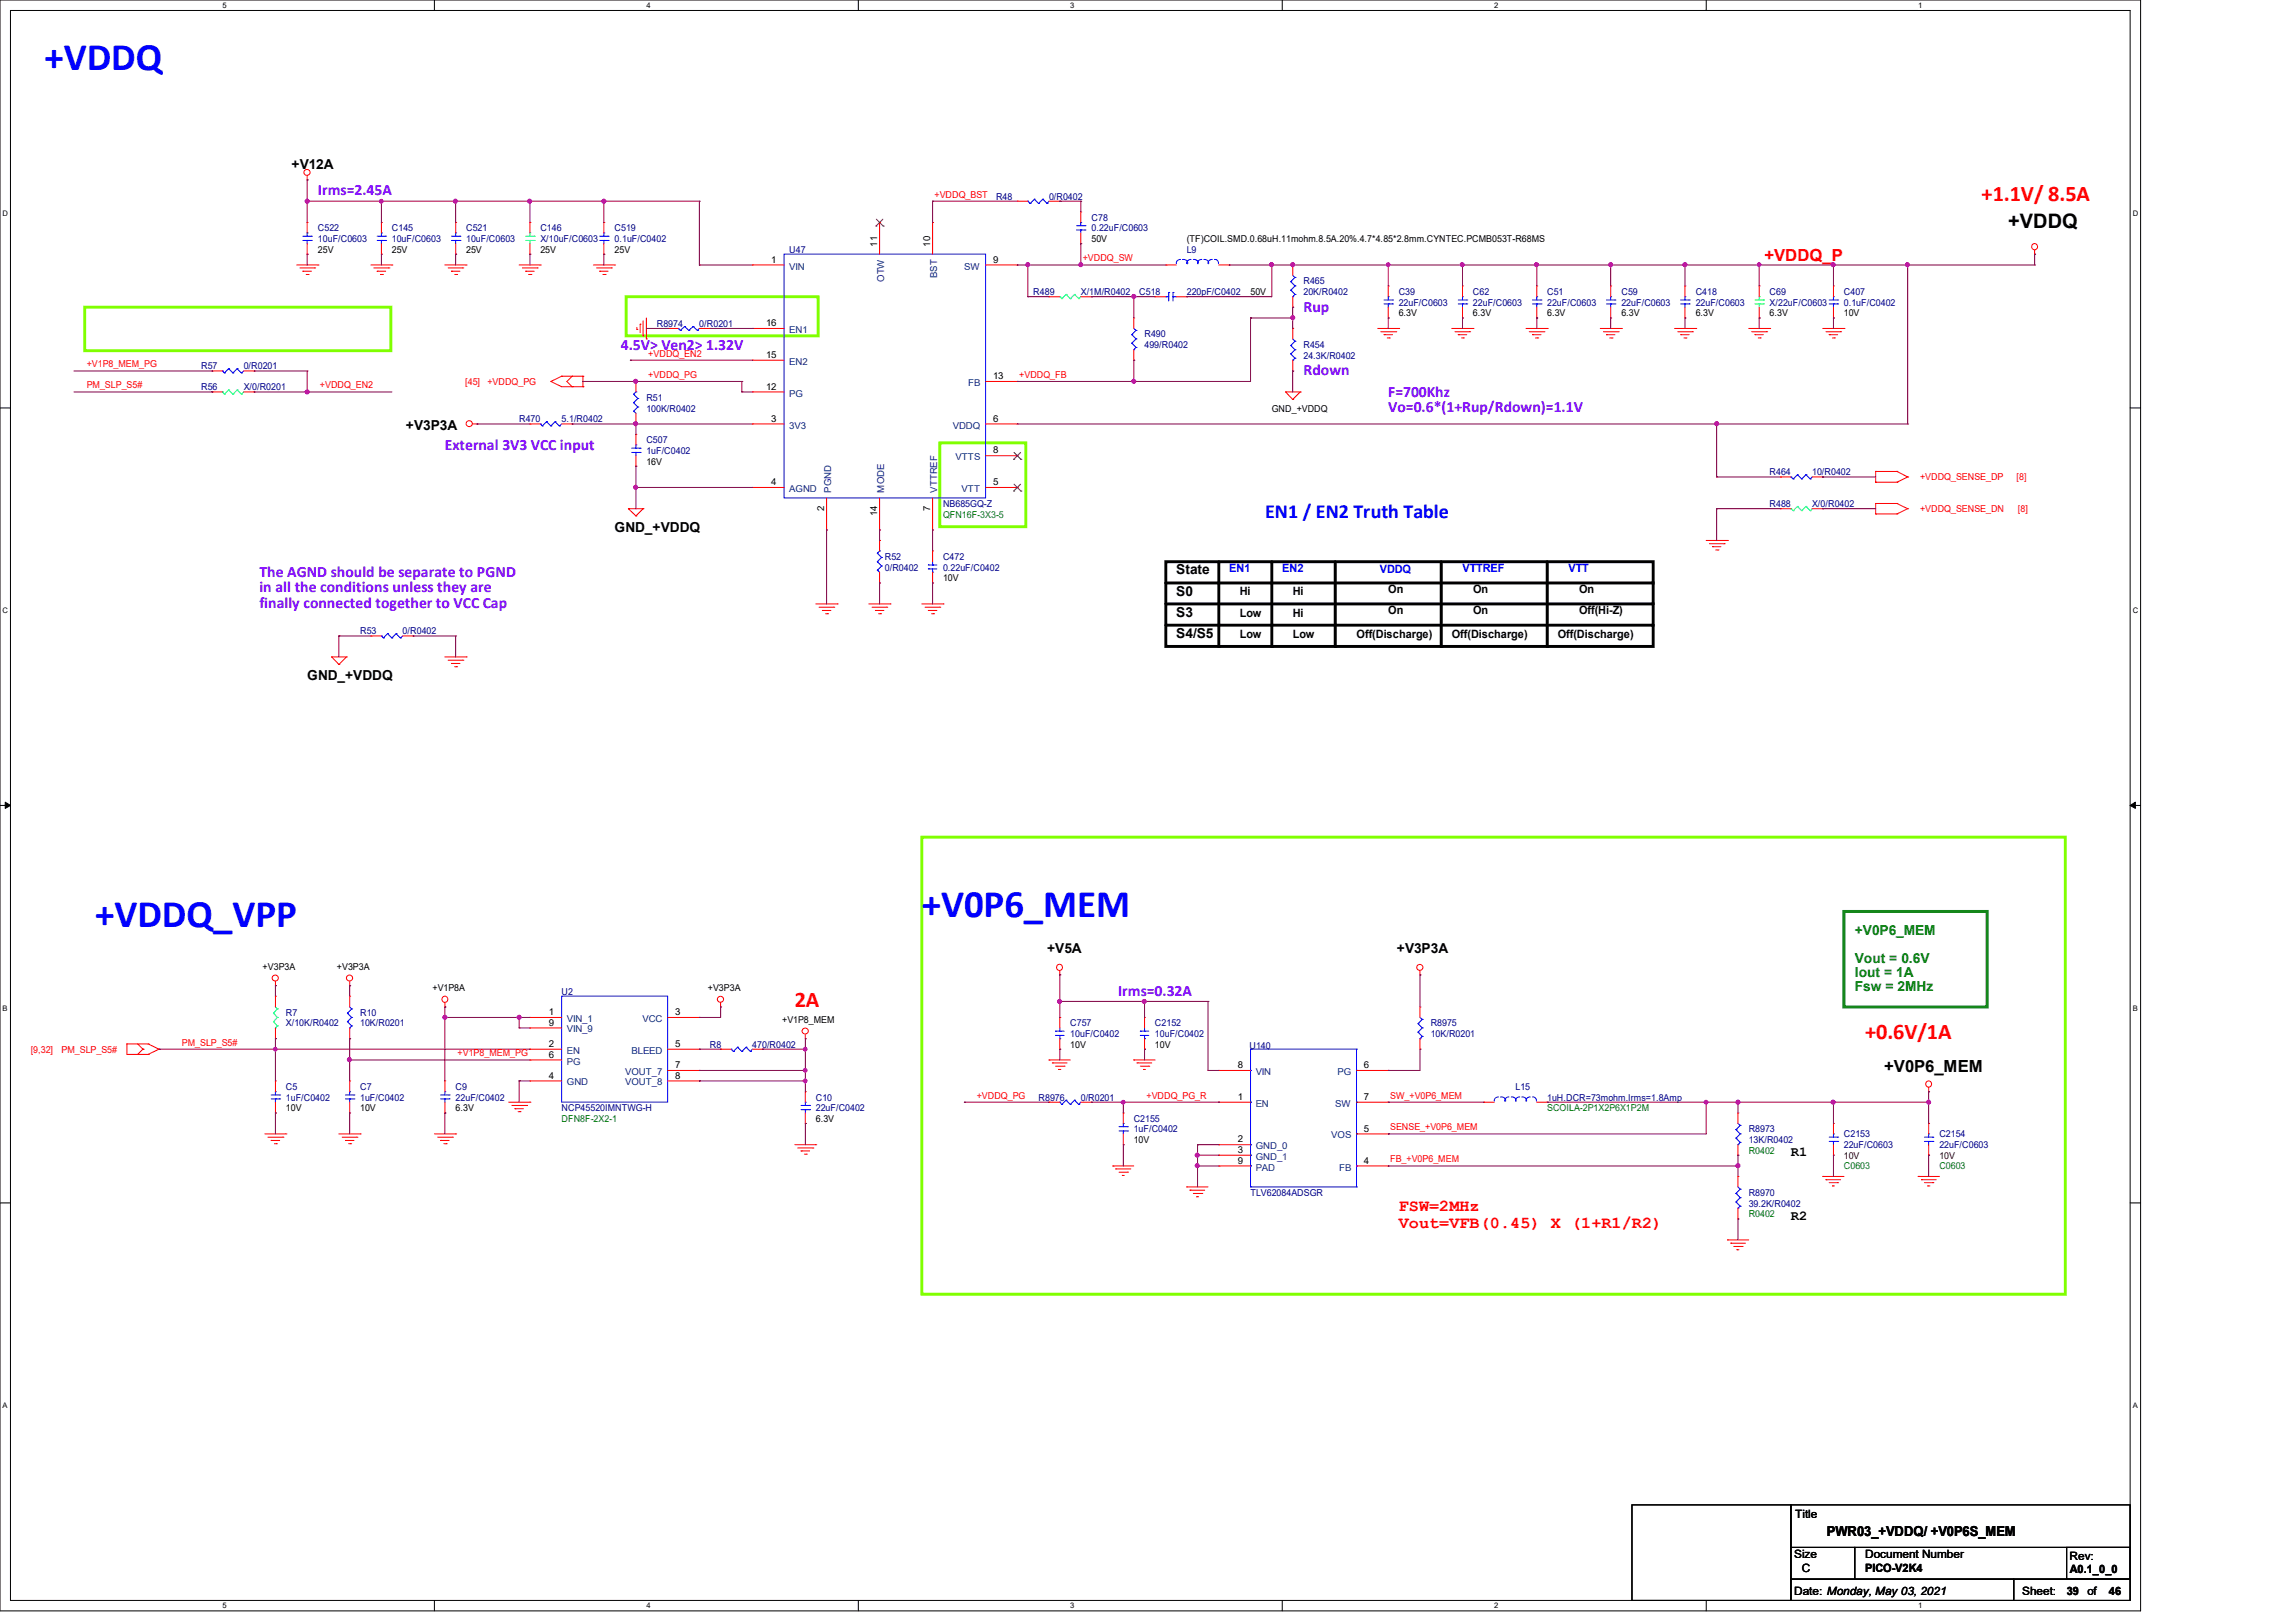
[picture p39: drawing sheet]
<svg xmlns="http://www.w3.org/2000/svg" width="297mm" height="210mm" viewBox="0 0 297 210" stroke-linecap="round" stroke-linejoin="round" font-family="sans-serif">
<defs><g id="words">
<g font-size="5" fill="#00f">
<text x="5.8" y="9">+VDDQ</text>
<text x="12.3" y="120">+VDDQ_VPP</text>
<text x="119.3" y="118.6">+V0P6_MEM</text>
</g>
<g font-size="2.9" fill="#f00">
<text x="256.5" y="26">+1.1V/ 8.5A</text>
<text x="102.9" y="130.3">2A</text>
<text x="241.4" y="134.4">+0.6V/1A</text>
</g>
<text font-size="2.6" x="259.9" y="29.5">+VDDQ</text>
<text font-size="2.6" fill="#00f" x="163.7" y="67.1">EN1 / EN2 Truth Table</text>
<g font-size="2.2" fill="#f00">
<text x="228.3" y="33.8">+VDDQ_P</text>
<text x="181" y="156.8">FSW=2MHz</text>
<text x="181" y="158.9">Vout=VFB(0.45) X (1+R1/R2)</text>
</g>
<text font-size="2.2" x="243.8" y="138.8">+V0P6_MEM</text>
<g font-size="2" fill="#8000ff">
<text x="41.1" y="25.2">Irms=2.45A</text>
<text x="168.7" y="40.3">Rup</text>
<text x="80.3" y="45.3">4.5V&gt; Ven2&gt; 1.32V</text>
<text x="168.7" y="48.6">Rdown</text>
<text x="179.7" y="51.3">F=700Khz</text>
<text x="179.7" y="53.3">Vo=0.6*(1+Rup/Rdown)=1.1V</text>
<text x="57.6" y="58.2">External 3V3 VCC input</text>
<text x="33.6" y="74.6">The AGND should be separate to PGND</text>
<text x="33.6" y="76.7">in all the conditions unless they are</text>
<text x="33.6" y="78.7">finally connected together to VCC Cap</text>
<text x="144.7" y="128.8">Irms=0.32A</text>
</g>
<g font-size="1.8">
<text x="37.7" y="21.9">+V12A</text>
<text x="52.5" y="55.7">+V3P3A</text>
<text x="79.5" y="68.8">GND_+VDDQ</text>
<text x="152.2" y="77.1">S0</text>
<text x="152.2" y="74.3">State</text>
<text x="152.2" y="82.5">S4/S5</text>
<text x="152.2" y="79.8">S3</text>
<text x="39.8" y="88.1">GND_+VDDQ</text>
<text x="135.5" y="123.3">+V5A</text>
<text x="180.8" y="123.3">+V3P3A</text>
<text x="231.8" y="149.6">R1</text>
<text x="231.8" y="157.9">R2</text>
<text x="236.4" y="198.7">PWR03_+VDDQ/ +V0P6S_MEM</text>
</g>
<g font-size="1.8" fill="#008000">
<text x="240" y="120.9">+V0P6_MEM</text>
<text x="240" y="124.6">Vout = 0.6V</text>
<text x="240" y="126.4">Iout = 1A</text>
<text x="240" y="128.2">Fsw = 2MHz</text>
</g>
<g font-size="1.5" fill="#00f">
<text x="159.1" y="74">EN1</text>
<text x="166" y="74">EN2</text>
<text x="178.6" y="74.2">VDDQ</text>
<text x="189.3" y="74">VTTREF</text>
<text x="203" y="74">VTT</text>
</g>
<g font-size="1.5">
<text x="160.4" y="77">Hi</text>
<text x="167.3" y="77">Hi</text>
<text x="179.7" y="76.8">On</text>
<text x="190.6" y="76.8">On</text>
<text x="204.3" y="76.8">On</text>
<text x="160.4" y="82.6">Low</text>
<text x="160.4" y="79.8">Low</text>
<text x="167.3" y="82.6">Low</text>
<text x="167.3" y="79.8">Hi</text>
<text x="175.6" y="82.6">Off(Discharge)</text>
<text x="179.7" y="79.5">On</text>
<text x="187.9" y="82.6">Off(Discharge)</text>
<text x="190.6" y="79.5">On</text>
<text x="201.6" y="82.6">Off(Discharge)</text>
<text x="204.3" y="79.5">Off(Hi-Z)</text>
<text x="232.3" y="196.4">Title</text>
<text x="232.2" y="201.6">Size</text>
<text x="233.2" y="203.4">C</text>
<text x="241.4" y="201.6">Document Number</text>
<text x="241.4" y="203.4">PICO-V2K4</text>
<text x="267.8" y="201.8">Rev:</text>
<text x="267.9" y="203.5">A0.1_0_0</text>
<text x="232.2" y="206.4">Date: Monday, May 03, 2021</text>
<text x="261.7" y="206.4">Sheet:</text>
<text x="267.5" y="206.4">39</text>
<text x="270.2" y="206.4">of</text>
<text x="272.9" y="206.4">46</text>
</g>
<g font-size="1.2" fill="#000080">
<text x="41.1" y="29.9">C522</text>
<text x="50.7" y="29.9">C145</text>
<text x="60.3" y="29.9">C521</text>
<text x="69.9" y="29.9">C146</text>
<text x="79.5" y="29.9">C519</text>
<text x="128.9" y="25.8">R48</text>
<text x="135.8" y="25.8">0/R0402</text>
<text x="141.3" y="28.6">C78</text>
<text x="141.3" y="29.9">0.22uF/C0603</text>
<text x="41.1" y="31.3">10uF/C0603</text>
<text x="50.7" y="31.3">10uF/C0603</text>
<text x="60.3" y="31.3">10uF/C0603</text>
<text x="69.9" y="31.3">X/10uF/C0603</text>
<text x="79.5" y="31.3">0.1uF/C0402</text>
<text x="102.1" y="32.7">U47</text>
<text x="153.6" y="32.7">L9</text>
<text x="133.7" y="38.1">R489</text>
<text x="139.9" y="38.1">X/1M/R0402</text>
<text x="147.4" y="38.1">C518</text>
<text x="153.6" y="38.1">220pF/C0402</text>
<text x="168.7" y="36.8">R465</text>
<text x="168.7" y="38.1">20K/R0402</text>
<text x="181" y="38.1">C39</text>
<text x="181" y="39.5">22uF/C0603</text>
<text x="190.6" y="38.1">C62</text>
<text x="190.6" y="39.5">22uF/C0603</text>
<text x="200.2" y="38.1">C51</text>
<text x="200.2" y="39.5">22uF/C0603</text>
<text x="209.8" y="38.1">C59</text>
<text x="209.8" y="39.5">22uF/C0603</text>
<text x="219.5" y="38.1">C418</text>
<text x="219.5" y="39.5">22uF/C0603</text>
<text x="229" y="38.1">C69</text>
<text x="229" y="39.5">X/22uF/C0603</text>
<text x="238.6" y="38.1">C407</text>
<text x="238.6" y="39.5">0.1uF/C0402</text>
<text x="26" y="47.8">R57</text>
<text x="31.5" y="47.8">0/R0201</text>
<text x="85" y="42.3">R8974</text>
<text x="90.5" y="42.3">0/R0201</text>
<text x="148.1" y="43.6">R490</text>
<text x="148.1" y="45">499/R0402</text>
<text x="168.7" y="45">R454</text>
<text x="168.7" y="46.4">24.3K/R0402</text>
<text x="26" y="50.5">R56</text>
<text x="31.5" y="50.5">X/0/R0201</text>
<text x="83.6" y="51.9">R51</text>
<text x="83.6" y="53.3">100K/R0402</text>
<text x="67.2" y="54.6">R470</text>
<text x="72.7" y="54.6">5.1/R0402</text>
<text x="83.6" y="57.4">C507</text>
<text x="83.6" y="58.7">1uF/C0402</text>
<text x="122" y="65.6">NB685GQ-Z</text>
<text x="229" y="61.5">R464</text>
<text x="229" y="65.6">R488</text>
<text x="234.5" y="61.5">10/R0402</text>
<text x="234.5" y="65.6">X/0/R0402</text>
<text x="114.5" y="72.4">R52</text>
<text x="114.5" y="73.8">0/R0402</text>
<text x="122" y="72.4">C472</text>
<text x="122" y="73.8">0.22uF/C0402</text>
<text x="46.6" y="82">R53</text>
<text x="52.1" y="82">0/R0402</text>
<text x="37" y="131.4">R7</text>
<text x="46.6" y="131.4">R10</text>
<text x="72.7" y="128.7">U2</text>
<text x="37" y="132.8">X/10K/R0402</text>
<text x="46.6" y="132.8">10K/R0201</text>
<text x="91.9" y="135.5">R8</text>
<text x="97.4" y="135.5">470/R0402</text>
<text x="138.5" y="132.8">C757</text>
<text x="138.5" y="134.2">10uF/C0402</text>
<text x="149.5" y="132.8">C2152</text>
<text x="149.5" y="134.2">10uF/C0402</text>
<text x="161.7" y="135.7">U140</text>
<text x="185.2" y="132.8">R8975</text>
<text x="185.2" y="134.2">10K/R0201</text>
<text x="37" y="141">C5</text>
<text x="37" y="142.4">1uF/C0402</text>
<text x="46.6" y="141">C7</text>
<text x="46.6" y="142.4">1uF/C0402</text>
<text x="59" y="141">C9</text>
<text x="59" y="142.4">22uF/C0402</text>
<text x="72.7" y="143.8">NCP45520IMNTWG-H</text>
<text x="105.6" y="142.4">C10</text>
<text x="105.6" y="143.8">22uF/C0402</text>
<text x="134.4" y="142.4">R8976</text>
<text x="139.9" y="142.4">0/R0201</text>
<text x="196.1" y="141">L15</text>
<text x="200.2" y="142.4">1uH.DCR=73mohm.Irms=1.8Amp</text>
<text x="146.7" y="145.2">C2155</text>
<text x="146.7" y="146.5">1uF/C0402</text>
<text x="226.3" y="146.5">R8973</text>
<text x="226.3" y="147.9">13K/R0402</text>
<text x="238.6" y="147.2">C2153</text>
<text x="238.6" y="148.6">22uF/C0603</text>
<text x="251" y="147.2">C2154</text>
<text x="251" y="148.6">22uF/C0603</text>
<text x="161.8" y="154.7">TLV62084ADSGR</text>
<text x="226.3" y="154.7">R8970</text>
<text x="226.3" y="156.1">39.2K/R0402</text>
</g>
<g font-size="1.2" fill="#f00">
<text x="120.9" y="25.6">+VDDQ_BST</text>
<text x="140.1" y="33.8">+VDDQ_SW</text>
<text x="11.2" y="47.5">+V1P8_MEM_PG</text>
<text x="83.9" y="46.1">+VDDQ_EN2</text>
<text x="11.2" y="50.2">PM_SLP_S5#</text>
<text x="41.4" y="50.2">+VDDQ_EN2</text>
<text x="60.2" y="49.8">[45]</text>
<text x="63.1" y="49.8">+VDDQ_PG</text>
<text x="83.9" y="48.9">+VDDQ_PG</text>
<text x="131.9" y="48.9">+VDDQ_FB</text>
<text x="248.5" y="62.1">+VDDQ_SENSE_DP</text>
<text x="261" y="62.1">[8]</text>
<text x="248.5" y="66.3">+VDDQ_SENSE_DN</text>
<text x="261.1" y="66.3">[8]</text>
<text x="4" y="136.2">[9,32]</text>
<text x="8" y="136.2">PM_SLP_S5#</text>
<text x="23.5" y="135.3">PM_SLP_S5#</text>
<text x="59.2" y="136.7">+V1P8_MEM_PG</text>
<text x="126.4" y="142.2">+VDDQ_PG</text>
<text x="148.4" y="142.2">+VDDQ_PG_R</text>
<text x="179.9" y="142.2">SW_+V0P6_MEM</text>
<text x="179.9" y="146.3">SENSE_+V0P6_MEM</text>
<text x="179.9" y="150.4">FB_+V0P6_MEM</text>
</g>
<g font-size="1.2">
<text x="41.1" y="32.7">25V</text>
<text x="50.7" y="32.7">25V</text>
<text x="60.3" y="32.7">25V</text>
<text x="69.9" y="32.7">25V</text>
<text x="79.5" y="32.7">25V</text>
<text x="99.8" y="34">1</text>
<text x="113.5" y="31.9" transform="rotate(-90 113.5 31.9)">11</text>
<text x="120.4" y="31.9" transform="rotate(-90 120.4 31.9)">10</text>
<text x="128.5" y="34">9</text>
<text x="141.3" y="31.3">50V</text>
<text x="153.6" y="31.3">(TF)COIL.SMD.0.68uH.11mohm.8.5A.20%.4.7*4.85*2.8mm.CYNTEC.PCMB053T-R68MS</text>
<text x="161.8" y="38.1">50V</text>
<text x="181" y="40.9">6.3V</text>
<text x="190.6" y="40.9">6.3V</text>
<text x="200.2" y="40.9">6.3V</text>
<text x="209.8" y="40.9">6.3V</text>
<text x="219.5" y="40.9">6.3V</text>
<text x="229" y="40.9">6.3V</text>
<text x="238.6" y="40.9">10V</text>
<text x="99.1" y="42.2">16</text>
<text x="99.1" y="46.3">15</text>
<text x="99.1" y="50.4">12</text>
<text x="128.5" y="49.1">13</text>
<text x="164.6" y="53.3">GND_+VDDQ</text>
<text x="99.8" y="54.6">3</text>
<text x="128.5" y="58.7">8</text>
<text x="128.5" y="54.6">6</text>
<text x="83.6" y="60.1">16V</text>
<text x="99.8" y="62.8">4</text>
<text x="128.5" y="62.8">5</text>
<text x="106.7" y="66.1" transform="rotate(-90 106.7 66.1)">2</text>
<text x="113.5" y="66.8" transform="rotate(-90 113.5 66.8)">14</text>
<text x="120.4" y="66.1" transform="rotate(-90 120.4 66.1)">7</text>
<text x="122" y="75.2">10V</text>
<text x="34" y="125.5">+V3P3A</text>
<text x="43.6" y="125.5">+V3P3A</text>
<text x="56" y="128.3">+V1P8A</text>
<text x="71" y="131.4">1</text>
<text x="87.4" y="131.4">3</text>
<text x="91.6" y="128.3">+V3P3A</text>
<text x="71" y="132.7">9</text>
<text x="71" y="135.5">2</text>
<text x="71" y="136.9">6</text>
<text x="87.4" y="135.5">5</text>
<text x="101.2" y="132.4">+V1P8_MEM</text>
<text x="138.5" y="135.5">10V</text>
<text x="149.5" y="135.5">10V</text>
<text x="37" y="143.8">10V</text>
<text x="46.6" y="143.8">10V</text>
<text x="59" y="143.8">6.3V</text>
<text x="71" y="139.6">4</text>
<text x="87.4" y="138.2">7</text>
<text x="87.4" y="139.6">8</text>
<text x="160.2" y="142.3">1</text>
<text x="160.2" y="138.2">8</text>
<text x="176.5" y="138.2">6</text>
<text x="176.5" y="142.3">7</text>
<text x="105.6" y="145.2">6.3V</text>
<text x="146.7" y="147.9">10V</text>
<text x="160.2" y="147.8">2</text>
<text x="160.2" y="149.2">3</text>
<text x="176.5" y="146.4">5</text>
<text x="160.2" y="150.6">9</text>
<text x="176.5" y="150.6">4</text>
</g>
<g font-size="1.2" fill="#004080">
<text x="102.1" y="34.9">VIN</text>
<text x="124.8" y="34.9">SW</text>
<text x="114.4" y="36.5" transform="rotate(-90 114.4 36.5)">OTW</text>
<text x="121.3" y="36" transform="rotate(-90 121.3 36)">BST</text>
<text x="102.1" y="43.1">EN1</text>
<text x="102.1" y="47.2">EN2</text>
<text x="102.1" y="51.3">PG</text>
<text x="125.3" y="50">FB</text>
<text x="102.1" y="55.5">3V3</text>
<text x="123.3" y="55.5">VDDQ</text>
<text x="123.7" y="59.6">VTTS</text>
<text x="102.1" y="63.7">AGND</text>
<text x="107.6" y="63.8" transform="rotate(-90 107.6 63.8)">PGND</text>
<text x="114.4" y="63.8" transform="rotate(-90 114.4 63.8)">MODE</text>
<text x="121.3" y="63.8" transform="rotate(-90 121.3 63.8)">VTTREF</text>
<text x="124.5" y="63.7">VTT</text>
<text x="73.4" y="132.2">VIN_1</text>
<text x="73.4" y="133.6">VIN_9</text>
<text x="73.4" y="136.4">EN</text>
<text x="73.4" y="137.8">PG</text>
<text x="81.7" y="136.4">BLEED</text>
<text x="83.1" y="132.2">VCC</text>
<text x="73.4" y="140.5">GND</text>
<text x="80.9" y="139.1">VOUT_7</text>
<text x="80.9" y="140.5">VOUT_8</text>
<text x="162.5" y="143.2">EN</text>
<text x="162.5" y="139.1">VIN</text>
<text x="172.8" y="143.2">SW</text>
<text x="173.1" y="139.1">PG</text>
<text x="162.5" y="148.7">GND_0</text>
<text x="172.3" y="147.3">VOS</text>
<text x="162.5" y="150.1">GND_1</text>
<text x="162.5" y="151.5">PAD</text>
<text x="173.3" y="151.5">FB</text>
</g>
<g font-size="1.2" fill="#008000">
<text x="122" y="67">QFN16F-3X3-5</text>
<text x="200.2" y="143.8">SCOILA-2P1X2P6X1P2M</text>
<text x="72.7" y="145.2">DFN8F-2X2-1</text>
<text x="226.3" y="149.3">R0402</text>
<text x="238.6" y="151.3">C0603</text>
<text x="251" y="151.3">C0603</text>
<text x="226.3" y="157.5">R0402</text>
</g>
<g font-size="1.2" fill="#400000">
<text x="238.6" y="149.9">10V</text>
<text x="251" y="149.9">10V</text>
</g>
<g font-size="1">
<text x="28.8" y="1">5</text>
<text x="83.7" y="1">4</text>
<text x="138.5" y="1">3</text>
<text x="193.4" y="1">2</text>
<text x="248.2" y="1">1</text>
<text x=".3" y="27.9">D</text>
<text x="276" y="27.9">D</text>
<text x=".3" y="79.4">C</text>
<text x="276" y="79.4">C</text>
<text x=".3" y="130.8">B</text>
<text x="276" y="130.8">B</text>
<text x=".3" y="182.2">A</text>
<text x="276" y="182.2">A</text>
<text x="28.8" y="208.1">5</text>
<text x="83.7" y="208.1">4</text>
<text x="138.5" y="208.1">3</text>
<text x="193.4" y="208.1">2</text>
<text x="248.2" y="208.1">1</text>
</g>
</g></defs>
<path d="M0 0h277v208.4h-277zM1.4 1.4h274.3v205.7h-274.3z" fill="none" stroke="#000" stroke-width=".13"/>
<g fill="#fff">
<path d="M28.8 .1h.5v1.1h-.5z"/>
<path d="M28.8 207.2h.5v1.1h-.5z"/>
</g>
<path d="M56.2 0v1.4M56.2 207.1v1.3" fill="none" stroke="#000" stroke-width=".13"/>
<g fill="#fff">
<path d="M83.7 .1h.5v1.1h-.5z"/>
<path d="M83.7 207.2h.5v1.1h-.5z"/>
</g>
<path d="M111.1 0v1.4M111.1 207.1v1.3" fill="none" stroke="#000" stroke-width=".13"/>
<g fill="#fff">
<path d="M138.5 .1h.6v1.1h-.6z"/>
<path d="M138.5 207.2h.6v1.1h-.6z"/>
</g>
<path d="M165.9 0v1.4M165.9 207.1v1.3" fill="none" stroke="#000" stroke-width=".13"/>
<g fill="#fff">
<path d="M193.4 .1h.5v1.1h-.5z"/>
<path d="M193.4 207.2h.5v1.1h-.5z"/>
</g>
<path d="M220.8 0v1.4M220.8 207.1v1.3" fill="none" stroke="#000" stroke-width=".13"/>
<g fill="#fff">
<path d="M248.2 .1h.6v1.1h-.6z"/>
<path d="M248.2 207.2h.6v1.1h-.6z"/>
<path d="M.3 27.1h.8v1.1h-.8z"/>
<path d="M276 27.1h.7v1.1h-.7z"/>
<path d="M.3 78.5h.8v1.1h-.8z"/>
<path d="M276 78.5h.7v1.1h-.7z"/>
</g>
<path d="M0 52.8h1.4M275.7 52.8h1.3" fill="none" stroke="#000" stroke-width=".13"/>
<g fill="#fff">
<path d="M.3 129.9h.7v1.1h-.7z"/>
<path d="M276 129.9h.6v1.1h-.6z"/>
</g>
<path d="M0 104.2h1.4M275.7 104.2h1.3" fill="none" stroke="#000" stroke-width=".13"/>
<path d="M.7 103.8l.7 .4-.7 .4zM275.7 104.2l.7-.4v.8z" fill="#000" stroke="#000" stroke-width=".13"/>
<g fill="#fff">
<path d="M.3 181.4h.7v1.1h-.7z"/>
<path d="M276 181.4h.6v1.1h-.6z"/>
</g>
<path d="M0 155.7h1.4M275.7 155.7h1.3M211.2 194.7h20.6v12.4h-20.6zM231.8 194.7h43.9v5.5h-43.9zM231.8 200.2h8.2v4.1h-8.2zM231.8 204.3h28.8v2.8h-28.8zM240 200.2h35.7v4.1h-35.7zM260.6 204.3h15.1v2.8h-15.1zM267.5 200.2h8.2v4.1h-8.2z" fill="none" stroke="#000" stroke-width=".13"/>
<path d="M150.9 72.7h63.1v11h-63.1zM150.9 75.4h62.9M150.9 78.1h62.9M157.7 72.7v11M164.6 72.7v11M172.8 72.7v11M186.5 72.7v11M200.2 72.7v11M150.9 80.9h62.9" fill="none" stroke="#000" stroke-width=".38"/>
<path d="M238.6 117.9h18.6v12.4h-18.6z" fill="none" stroke="#008000" stroke-width=".38"/>
<path d="M11 39.8h39.6v5.6h-39.6zM81 38.4h24.9v5.1h-24.9zM121.6 57.3h11.2v10.9h-11.2zM119.3 108.3h148v59.2h-148z" fill="none" stroke="#80ff00" stroke-width=".38"/>
<g fill="#000">
<circle cx="213.8" cy="75.4" r=".19"/>
<circle cx="213.8" cy="78.1" r=".19"/>
<circle cx="157.7" cy="83.7" r=".19"/>
<circle cx="164.6" cy="83.7" r=".19"/>
<circle cx="172.8" cy="83.7" r=".19"/>
<circle cx="186.5" cy="83.7" r=".19"/>
<circle cx="200.2" cy="83.7" r=".19"/>
<circle cx="213.8" cy="80.9" r=".19"/>
</g>
<g fill="none" stroke="#f00" stroke-width=".13">
<path d="M38.4 34.3h2.7M38.8 34.7h1.9M39.2 35.1h.1M39.2 35.1h1.1M39.6 35.5h.3M39.8 23.3h.1M39.8 32.9h.1M39.8 28.8h.1M39.8 22.7v.6M39.8 28.8v1.3M39.8 31.5v1.4M39.9 35.5h.1"/>
<path d="M40.7 34.7h.1M41.1 34.3h.1M48 34.3h2.7M48.4 34.7h1.9M48.8 35.1h.1M48.8 35.1h1.1M49.2 35.5h.3M49.4 32.9h.1M49.4 28.8h.1M49.4 28.8v1.3M49.4 31.5v1.4M49.5 35.5h.1"/>
<path d="M50.3 34.7h.1M50.7 34.3h.1M57.6 34.3h2.7M58 34.7h1.9M58.4 35.1h.1M58.4 35.1h1.1M58.8 35.5h.3M59 32.9h.1M59 28.8h.1M59 28.8v1.3M59 31.5v1.4M59.1 35.5h.1"/>
<path d="M59.9 34.7h.1M60.3 34.3h.1M67.2 34.3h2.7M67.6 34.7h1.9M68 35.1h.1M68 35.1h1.1M68.4 35.5h.3M68.6 32.9h.1M68.6 28.8h.1M68.6 28.8v1.3M68.6 31.5v1.4M68.7 35.5h.1"/>
<path d="M69.5 34.7h.1M69.9 34.3h.1M76.8 34.3h2.7M77.2 34.7h1.9M77.6 35.1h.1M77.6 35.1h1.1M78 35.5h.3M78.1 32.9h.1M78.1 28.8h.1M78.1 28.8v1.3M78.1 31.5v1.4M78.3 35.5h.1"/>
<path d="M79.1 34.7h.1M79.5 34.3h.1M97.4 34.3h.1M97.4 34.3h4.1M113.8 28.8h.1M113.8 28.8v4.1M120.7 28.8h.1M120.7 28.8v4.1M127.6 34.3h4.1M131.7 26h.1M131.7 34.3h.1M131.7 26h1.3"/>
<path d="M135.8 38.4h.1M135.8 26h1.4M135.8 38.4h1.4M137.2 26h.1M139.9 31.5h.1M139.9 27.4h.1M139.9 38.4h1.4M139.9 27.4v1.4M139.9 30.1v1.4M141.3 38.4h.1M149.5 38.4h.1M149.5 38.4h1.4"/>
<path d="M150.9 34.3h.1M150.9 34.3h1.3M152.2 38.4h1.4M153.6 38.4h.1M157.7 34.3h1.4M159.1 34.3h.1M167.3 34.3h.1M167.3 39.8h.1M167.3 34.3v1.3M167.3 38.4v1.4M179.7 37h.1M179.7 37v1.4"/>
<path d="M179.7 39.8v1.3M189.3 37h.1M189.3 37v1.4M189.3 39.8v1.3M198.9 37h.1M198.9 37v1.4M198.9 39.8v1.3M208.4 37h.1M208.4 37v1.4M208.4 39.8v1.3M218.1 37h.1M218.1 37v1.4"/>
<path d="M218.1 39.8v1.3M227.7 37h.1M227.7 37v1.4M227.7 39.8v1.3M237.3 37h.1M237.3 37v1.4M237.3 39.8v1.3M263.3 32.9h.1M263.3 32.3v.6M27.4 48h.1M27.4 50.7h.1M27.4 50.7h1.4"/>
<path d="M27.4 48h1.4M31.5 50.7h1.4M31.5 48h1.4M32.9 48h.1M32.9 50.7h.1M61.2 54.9h.5M61.7 54.9h.1M68.6 54.9h.1M68.6 54.9h1.3M71.3 49.4h.1M71.3 49.4l1.4 .6h2.7M72.7 48.7h.1"/>
<path d="M72.7 54.9h1.3M72.7 48.7l-1.4 .7M72.7 48.7h2.7M74 50h.1M74 48.7h.1M74 54.9h.1M74 48.7l-.6 .7 .6 .6M75.4 50h.1M75.4 48.7h.1M75.4 48.7v1.3M82.3 56.2h.1M82.3 54.9h.1"/>
<path d="M82.3 49.4h.1M82.3 49.4v1.3M82.3 53.5v1.4M82.3 56.2v1.4M82.3 59v1.3M82.4 42.6h.1M82.4 42.4v.2M82.8 42h.1M82.8 42v1.1M83.2 43.5h.1M83.2 41.5v2M83.7 43.9h.1"/>
<path d="M83.7 41.1v2.8M86.4 42.5h.1M86.4 42.5h1.4M90.5 42.5h1.4M91.9 42.5h.1M97.4 42.5h.1M97.4 46.6h.1M97.4 50.7h.1M97.4 54.9h.1M97.4 42.5h4.1M97.4 50.7h4.1M97.4 54.9h4.1"/>
<path d="M97.4 46.6h4.1M127.6 54.9h4.1M127.6 59h4.1M127.6 49.4h4.1M131.7 59h.1M131.7 54.9h.1M131.7 49.4h.1M146.7 41.1h.1M146.7 46.6h.1M146.7 41.1v1.4M146.7 45.3v1.3M166.4 50.7h.1"/>
<path d="M166.4 50.7h1.9M166.4 50.7l.9 1M167.3 51.7h.1M167.3 42.5h.1M167.3 48h.1M167.3 42.5v1.4M167.3 46.6v1.4M168.3 50.7h.1M168.3 50.7l-1 1M178.3 42.5h2.7M178.7 42.9h1.9M179.1 43.3h.1"/>
<path d="M179.1 43.3h1.1M179.5 43.7h.3M179.7 41.1h.1M179.8 43.7h.1M180.6 42.9h.1M181 42.5h.1M187.9 42.5h2.7M188.3 42.9h1.9M188.7 43.3h.1M188.7 43.3h1.1M189.1 43.7h.3M189.3 41.1h.1"/>
<path d="M189.4 43.7h.1M190.2 42.9h.1M190.6 42.5h.1M197.5 42.5h2.7M197.9 42.9h1.9M198.3 43.3h.1M198.3 43.3h1.1M198.7 43.7h.3M198.9 41.1h.1M199 43.7h.1M199.8 42.9h.1M200.2 42.5h.1"/>
<path d="M207.1 42.5h2.7M207.5 42.9h1.9M207.9 43.3h.1M207.9 43.3h1.1M208.3 43.7h.3M208.4 41.1h.1M208.6 43.7h.1M209.4 42.9h.1M209.8 42.5h.1M216.7 42.5h2.8M217.1 42.9h1.9M217.5 43.3h.1"/>
<path d="M217.5 43.3h1.1M217.9 43.7h.3M218.1 41.1h.1M218.2 43.7h.1M219 42.9h.1M219.5 42.5h.1M226.3 42.5h2.7M226.7 42.9h1.9M227.1 43.3h.1M227.1 43.3h1.1M227.5 43.7h.3M227.7 41.1h.1"/>
<path d="M227.8 43.7h.1M228.6 42.9h.1M229 42.5h.1M235.9 42.5h2.7M236.3 42.9h1.9M236.7 43.3h.1M236.7 43.3h1.1M237.2 43.7h.2M237.3 41.1h.1M237.4 43.7h.1M238.2 42.9h.1M238.6 42.5h.1"/>
<path d="M81.3 65.8h.1M81.3 65.8h1.9M81.3 65.8l1 1M82.3 66.8h.1M82.3 60.3h.1M83.2 65.8h.1M83.2 65.8l-.9 1M97.4 63.1h.1M97.4 63.1h4.1M105.6 78.1h2.7M106 78.6h1.9M106.4 79h.1"/>
<path d="M106.4 79h1.1M106.8 79.4h.3M107 68.6h.1M107 64.4v4.2M107.1 79.4h.1M107.9 78.6h.1M108.3 78.1h.1M112.4 78.1h2.8M112.9 78.6h1.9M113.3 79h.1M113.3 79h1.1M113.7 79.4h.3"/>
<path d="M113.8 68.6h.1M113.8 75.4h.1M113.8 69.9h.1M113.8 64.4v4.2M113.8 69.9v1.4M113.8 74v1.4M114 79.4h.1M114.8 78.6h.1M115.2 78.1h.1M119.3 78.1h2.7M119.7 78.6h1.9M120.1 79h.1"/>
<path d="M120.1 79h1.1M120.6 79.4h.2M120.7 68.6h.1M120.7 71.3h.1M120.7 75.4h.1M120.7 64.4v4.2M120.7 71.3v1.4M120.7 74v1.4M120.8 79.4h.1M121.6 78.6h.1M122 78.1h.1M127.6 63.1h4.1"/>
<path d="M131.7 63.1h.1M220.8 69.9h2.8M221.2 70.4h1.9M221.6 70.7h.1M221.6 70.7h1.1M222 71.2h.3M222.3 71.2h.1M223.1 70.4h.1M223.6 69.9h.1M230.4 61.7h.1M230.4 65.8h.1M230.4 65.8h1.4"/>
<path d="M230.4 61.7h1.4M234.5 65.8h1.4M234.5 61.7h1.4M235.9 61.7h.1M235.9 65.8h.1M242.7 61h.1M242.7 62.4h.1M242.7 65.2h.1M242.7 66.5h.1M242.7 61h2.8M242.7 61v1.4M242.7 65.2v1.3"/>
<path d="M242.7 62.4h2.8M242.7 65.2h2.8M242.7 66.5h2.8M245.5 61h.1M245.5 62.4h.1M245.5 65.2h.1M245.5 66.5h.1M245.5 61l1.4 .7M245.5 65.2l1.4 .6M246.9 61.7h.1M246.9 65.8h.1M246.9 61.7l-1.4 .7"/>
<path d="M246.9 65.8l-1.4 .7M42.9 85h.1M42.9 85h1.9M42.9 85l1 1M43.9 86h.1M44.8 85h.1M44.8 85l-.9 1M48 82.3h.1M48 82.3h1.4M52.1 82.3h1.4M53.5 82.3h.1M57.6 85h2.7"/>
<path d="M58 85.4h1.9M58.4 85.9h.1M58.4 85.9h1.1M58.8 86.3h.3M59.1 86.3h.1M59.9 85.4h.1M60.3 85h.1M16.4 135.1h.1M16.4 135.1v1.3h2.8M16.4 135.1h2.8M17.8 135.1l.7 .7M18.5 135.8h.1"/>
<path d="M18.5 135.8l-.7 .6M19.2 136.4h.1M19.2 135.1h.1M19.2 135.1l1.4 .7M20.6 135.8h.1M20.6 135.8l-1.4 .6M35.6 127.6h.1M35.6 128.9h.1M35.6 134.4h.1M35.6 139.9h.1M35.6 127v.6M35.6 128.9v1.4"/>
<path d="M35.6 133v1.4M35.6 139.9v1.4M45.3 127.6h.1M45.3 128.9h.1M45.3 134.4h.1M45.3 139.9h.1M45.3 127v.6M45.3 128.9v1.4M45.3 133v1.4M45.3 139.9v1.4M57.6 130.3h.1M57.6 139.9h.1"/>
<path d="M57.6 129.8v.5M57.6 139.9v1.4M68.6 131.7h.1M68.6 133h.1M68.6 135.8h.1M68.6 137.2h.1M68.6 139.9h.1M68.6 137.2h4.1M68.6 135.8h4.1M68.6 131.7h4.1M68.6 133h4.1M68.6 139.9h4.1"/>
<path d="M86.4 138.5h4.1M86.4 135.8h4.1M86.4 131.7h4.1M86.4 139.9h4.1M90.5 131.7h.1M90.5 135.8h.1M90.5 138.5h.1M90.5 139.9h.1M93.3 130.3h.1M93.3 135.8h.1M93.3 129.8v.5M93.3 135.8h1.3"/>
<path d="M97.4 135.8h1.3M98.7 135.8h.1M104.2 134.4h.1M104.2 133.9v.5M135.8 137.2h.1M135.8 137.2h2.7M136.2 137.5h.1M136.2 137.5h1.9M136.6 138h1.1M137 138.4h.1M137 138.4h.3M137.2 126.2h.1"/>
<path d="M137.2 131.7h.1M137.2 135.8h.1M137.2 125.6v.6M137.2 131.7v1.3M137.2 134.4v1.4M137.7 138h.1M146.7 137.2h.1M146.7 137.2h2.8M147.2 137.5h.1M147.2 137.5h1.9M147.6 138h1.1M148 138.4h.1"/>
<path d="M148 138.4h.3M148.1 131.7h.1M148.1 135.8h.1M148.1 131.7v1.3M148.1 134.4v1.4M148.7 138h.1M157.7 138.5h.1M157.7 138.5h4.1M175.6 138.5h4.1M179.7 138.5h.1M183.8 126.2h.1M183.8 130.3h.1"/>
<path d="M183.8 135.8h.1M183.8 125.6v.6M183.8 130.3v1.4M183.8 134.4v1.4M34.3 146.7h2.7M34.7 147.2h1.9M35.1 147.6h.1M35.1 147.6h1.1M35.5 148h.3M35.6 144h.1M35.6 142.6v1.4M35.8 148h.1"/>
<path d="M36.6 147.2h.1M37 146.7h.1M43.9 146.7h2.7M44.3 147.2h1.9M44.7 147.6h.1M44.7 147.6h1.1M45.1 148h.3M45.3 144h.1M45.3 142.6v1.4M45.4 148h.1M46.2 147.2h.1M46.6 146.7h.1"/>
<path d="M56.2 146.7h2.8M56.6 147.2h1.9M57 147.6h.1M57 147.6h1.1M57.4 148h.3M57.6 144h.1M57.6 142.6v1.4M57.7 148h.1M58.5 147.2h.1M59 146.7h.1M65.8 142.6h2.8M66.3 143h1.9"/>
<path d="M66.6 143.5h.1M66.6 143.5h1.1M67.1 143.8h.2M67.3 143.8h.1M68.2 143h.1M68.6 142.6h.1M102.9 148.1h2.7M103.3 148.5h1.9M103.7 148.9h.1M103.7 148.9h1.1M104.1 149.4h.3M104.2 145.4h.1"/>
<path d="M104.2 141.3h.1M104.2 141.3v1.3M104.2 144v1.4M104.4 149.4h.1M105.2 148.5h.1M105.6 148.1h.1M135.8 142.6h.1M135.8 142.6h1.4M139.9 142.6h1.4M141.3 142.6h.1M144 150.9h.1M144 150.9h2.7"/>
<path d="M144.4 151.3h.1M144.4 151.3h1.9M144.8 151.7h1.1M145.2 152.1h.1M145.2 152.1h.3M145.4 148.1h.1M145.4 144h.1M145.4 144v1.4M145.4 146.7v1.4M145.9 151.7h.1M153.6 153.6h.1M153.6 153.6h2.7"/>
<path d="M154 154h.1M154 154h1.9M154.4 154.4h1.1M154.9 154.9h.1M154.9 154.9h.2M155.5 154.4h.1M157.7 142.6h.1M157.7 148.1h.1M157.7 149.5h.1M157.7 150.9h.1M157.7 142.6h4.1M157.7 148.1h4.1"/>
<path d="M157.7 150.9h4.1M157.7 149.5h4.1M175.6 142.6h4.1M175.6 146.7h4.1M175.6 150.9h4.1M179.7 150.9h.1M179.7 146.7h.1M179.7 142.6h.1M192 142.6h.1M192 142.6h1.4M198.9 142.6h1.3M200.2 142.6h.1"/>
<path d="M224.9 144h.1M224.9 149.5h.1M224.9 152.2h.1M224.9 157.7h.1M224.9 144v1.4M224.9 148.1v1.4M224.9 152.2v1.4M224.9 156.3v1.4M235.9 152.2h.1M235.9 152.2h2.7M236.3 152.7h.1M236.3 152.7h1.9"/>
<path d="M236.7 153h1.1M237.2 153.5h.1M237.2 153.5h.2M237.3 149.5h.1M237.3 145.4h.1M237.3 145.4v1.3M237.3 148.1v1.4M237.8 153h.1M248.2 152.2h.1M248.2 152.2h2.8M248.7 152.7h.1M248.7 152.7h1.9"/>
<path d="M249 153h1.1M249.5 153.5h.1M249.5 153.5h.3M249.6 141.3h.1M249.6 149.5h.1M249.6 145.4h.1M249.6 140.7v.6M249.6 145.4v1.3M249.6 148.1v1.4M250.1 153h.1M223.6 160.4h.1M223.6 160.4h2.7"/>
<path d="M224 160.9h.1M224 160.9h1.9M224.4 161.3h1.1M224.8 161.7h.1M224.8 161.7h.2M225.5 161.3h.1"/>
<circle cx="39.7" cy="22.3" r=".39"/>
<circle cx="263.3" cy="31.9" r=".39"/>
<circle cx="60.7" cy="54.8" r=".39"/>
<circle cx="35.6" cy="126.6" r=".39"/>
<circle cx="45.2" cy="126.6" r=".39"/>
<circle cx="57.6" cy="129.3" r=".39"/>
<circle cx="93.2" cy="129.3" r=".39"/>
<circle cx="104.2" cy="133.4" r=".39"/>
<circle cx="137.1" cy="125.2" r=".39"/>
<circle cx="183.8" cy="125.2" r=".39"/>
<circle cx="249.6" cy="140.3" r=".39"/>
</g>
<g fill="none" stroke="#00ff80" stroke-width=".13">
<path d="M68 30.6h1.1M68 31.1h1.1M68.6 30.1h.1M68.6 31.1h.1M68.6 30.1v.5M68.6 31.1v.4M69.1 30.6h.1M69.1 31.1h.1M137.2 38.4h.1M137.2 38.4l.2 .3M137.4 38.7h.1M138 38.1h.1"/>
<path d="M138 38.1l-.6 .6M138 38.1l.5 .6M138.5 38.7h.1M139.1 38.1h.1M139.1 38.1l.5 .6M139.1 38.1l-.6 .6M139.6 38.7h.1M139.9 38.4l-.3 .3M227.1 38.8h1.1M227.1 39.3h1.1M227.7 38.4h.1M227.7 39.3h.1"/>
<path d="M227.7 38.4v.4M227.7 39.3v.5M228.2 38.8h.1M228.2 39.3h.1M28.8 50.7h.1M28.8 50.7l.2 .3M29 51h.1M29.6 50.5h.1M29.6 50.5l-.6 .5M29.6 50.5l.5 .5M30.1 51h.1M30.7 50.5h.1"/>
<path d="M30.7 50.5l.5 .5M30.7 50.5l-.6 .5M31.2 51h.1M31.5 50.7l-.3 .3M231.8 65.8h.1M231.8 65.8l.3 .3M232.1 66.1h.1M232.6 65.5h.1M232.6 65.5l-.5 .6M232.6 65.5l.6 .6M233.2 66.1h.1M233.7 65.5h.1"/>
<path d="M233.7 65.5l.6 .6M233.7 65.5l-.5 .6M234.3 66.1h.1M234.5 65.8l-.2 .3M35.4 131.1h.1M35.4 132.2h.1M35.4 132.2l.5 .6M35.4 131.1l.5 .6M35.6 133h.1M35.6 130.3l.3 .3M35.9 132.8h.1M35.9 130.6h.1"/>
<path d="M35.9 131.7h.1M35.9 132.8l-.3 .2M35.9 130.6l-.5 .5M35.9 131.7l-.5 .5"/>
</g>
<g fill="none" stroke="#00f" stroke-width=".13">
<path d="M39.2 30.6h1.1M39.2 31.1h1.1M39.8 30.1h.1M39.8 31.1h.1M39.8 30.1v.5M39.8 31.1v.4M40.3 30.6h.1M40.3 31.1h.1M48.8 30.6h1.1M48.8 31.1h1.1M49.4 30.1h.1M49.4 31.1h.1"/>
<path d="M49.4 30.1v.5M49.4 31.1v.4M49.9 30.6h.1M49.9 31.1h.1M58.4 30.6h1.1M58.4 31.1h1.1M59 30.1h.1M59 31.1h.1M59 30.1v.5M59 31.1v.4M59.5 30.6h.1M59.5 31.1h.1"/>
<path d="M77.6 30.6h1.1M77.6 31.1h1.1M78.1 30.1h.1M78.1 31.1h.1M78.1 30.1v.5M78.1 31.1v.4M78.7 30.6h.1M78.7 31.1h.1M101.5 32.9h26.1v31.5h-26.1zM133 26h.1M133 26l.3 .3M133.3 26.3h.1"/>
<path d="M133.9 25.8h.1M133.9 25.8l-.6 .5M133.9 25.8l.5 .5M134.4 26.3h.1M135 25.8h.1M135 25.8l.5 .5M135 25.8l-.6 .5M135.5 26.3h.1M135.8 26l-.3 .3M139.3 29.2h1.1M139.3 29.8h1.1M139.9 28.8h.1"/>
<path d="M139.9 29.8h.1M139.9 28.8v.4M139.9 29.8v.3M140.4 29.2h.1M140.4 29.8h.1M150.9 38.4h.1M150.9 38.4h.4M151.3 37.8h.1M151.3 37.8v1.1M151.8 37.8h.1M151.8 38.4h.1M151.8 38.4h.4"/>
<path d="M151.8 37.8v1.1M152.8 33.6a.48 .48 0 0 0-.6 .5M153 33.6a.51 .51 0 0 1 .7 .5M154.1 33.6a.48 .48 0 0 0-.5 .5M154.4 33.6h.1a.48 .48 0 0 1 .6 .5M155.5 33.6a.48 .48 0 0 0-.5 .5M155.8 33.6a.48 .48 0 0 1 .6 .5M156.9 33.6a.48 .48 0 0 0-.6 .5M157.2 33.6a.46 .46 0 0 1 .5 .5M167 36.4h.1M167 37.5h.1M167 37.5l.6 .6"/>
<path d="M167 36.4l.6 .6M167.3 38.4h.1M167.3 35.6l.3 .3M167.6 38.1h.1M167.6 35.9h.1M167.6 37h.1M167.6 38.1l-.3 .3M167.6 35.9l-.6 .5M167.6 37l-.6 .5M179.1 38.8h1.1M179.1 39.3h1.1M179.7 38.4h.1"/>
<path d="M179.7 39.3h.1M179.7 38.4v.4M179.7 39.3v.5M180.2 38.8h.1M180.2 39.3h.1M188.7 38.8h1.1M188.7 39.3h1.1M189.3 38.4h.1M189.3 39.3h.1M189.3 38.4v.4M189.3 39.3v.5M189.8 38.8h.1"/>
<path d="M189.8 39.3h.1M198.3 38.8h1.1M198.3 39.3h1.1M198.9 38.4h.1M198.9 39.3h.1M198.9 38.4v.4M198.9 39.3v.5M199.4 38.8h.1M199.4 39.3h.1M207.9 38.8h1.1M207.9 39.3h1.1M208.4 38.4h.1"/>
<path d="M208.4 39.3h.1M208.4 38.4v.4M208.4 39.3v.5M209 38.8h.1M209 39.3h.1M217.5 38.8h1.1M217.5 39.3h1.1M218.1 38.4h.1M218.1 39.3h.1M218.1 38.4v.4M218.1 39.3v.5M218.6 38.8h.1"/>
<path d="M218.6 39.3h.1M236.7 38.8h1.1M236.7 39.3h1.1M237.3 38.4h.1M237.3 39.3h.1M237.3 38.4v.4M237.3 39.3v.5M237.8 38.8h.1M237.8 39.3h.1M28.8 48h.1M28.8 48l.2 .3M29 48.3h.1"/>
<path d="M29.6 47.7h.1M29.6 47.7l-.6 .6M29.6 47.7l.5 .6M30.1 48.3h.1M30.7 47.7h.1M30.7 47.7l.5 .6M30.7 47.7l-.6 .6M31.2 48.3h.1M31.5 48l-.3 .3M69.9 54.9h.1M69.9 54.9l.3 .2M70.2 55.1h.1"/>
<path d="M70.7 54.6h.1M70.7 54.6l-.5 .5M70.7 54.6l.6 .5M71.3 55.1h.1M71.8 54.6h.1M71.8 54.6l.6 .5M71.8 54.6l-.5 .5M72.4 55.1h.1M72.7 54.9l-.3 .2M81.7 58h1.1M81.7 58.5h1.1M82 51h.1"/>
<path d="M82 53.2h.1M82 52.1h.1M82 51l.5 .6M82 53.2l.3 .3M82 52.1l.5 .6M82.3 57.6h.1M82.3 58.5h.1M82.3 50.7h.1M82.3 57.6v.4M82.3 58.5v.5M82.3 50.7l-.3 .3M82.5 52.7h.1"/>
<path d="M82.5 51.6h.1M82.5 52.7l-.5 .5M82.5 51.6l-.5 .5M82.8 58h.1M82.8 58.5h.1M87.8 42.5h.1M87.8 42.5l.3 .3M88.1 42.8h.1M88.6 42.2h.1M88.6 42.2l-.5 .6M88.6 42.2l.6 .6M89.2 42.8h.1"/>
<path d="M89.7 42.2h.1M89.7 42.2l.6 .6M89.7 42.2l-.5 .6M90.3 42.8h.1M90.5 42.5l-.2 .3M146.5 43.3h.1M146.5 44.4h.1M146.5 44.4l.5 .6M146.5 43.3l.5 .6M146.7 45.3h.1M146.7 42.5l.3 .3M147 45h.1"/>
<path d="M147 42.8h.1M147 43.9h.1M147 45l-.3 .3M147 42.8l-.5 .5M147 43.9l-.5 .5M167 44.7h.1M167 45.8h.1M167 45.8l.6 .6M167 44.7l.6 .6M167.3 46.6h.1M167.3 43.9l.3 .3M167.6 46.4h.1"/>
<path d="M167.6 44.2h.1M167.6 45.3h.1M167.6 46.4l-.3 .2M167.6 44.2l-.6 .5M167.6 45.3l-.6 .5M113.5 71.6h.1M113.5 73.8h.1M113.5 72.7h.1M113.5 71.6l.6 .5M113.5 73.8l.3 .2M113.5 72.7l.6 .5M113.8 71.3h.1"/>
<path d="M113.8 71.3l-.3 .3M114.1 73.2h.1M114.1 72.1h.1M114.1 73.2l-.6 .6M114.1 72.1l-.6 .6M120.1 73.6h.1M120.1 73.1h.1M120.1 73.6h1.1M120.1 73.1h1.1M120.7 74h.1M120.7 73.1h.1M120.7 72.7v.4"/>
<path d="M120.7 73.6v.4M231.8 61.7h.1M231.8 61.7l.3 .3M232.1 62h.1M232.6 61.4h.1M232.6 61.4l-.5 .6M232.6 61.4l.6 .6M233.2 62h.1M233.7 61.4h.1M233.7 61.4l.6 .6M233.7 61.4l-.5 .6M234.3 62h.1"/>
<path d="M234.5 61.7l-.2 .3M49.4 82.3h.1M49.4 82.3l.2 .2M49.6 82.5h.1M50.2 82h.1M50.2 82l-.6 .5M50.2 82l.5 .5M50.7 82.5h.1M51.3 82h.1M51.3 82l.5 .5M51.3 82l-.6 .5M51.8 82.5h.1"/>
<path d="M52.1 82.3l-.3 .2M45 131.1h.1M45 132.2h.1M45 132.2l.5 .6M45 131.1l.5 .6M45.3 133h.1M45.3 130.3l.2 .3M45.5 132.8h.1M45.5 130.6h.1M45.5 131.7h.1M45.5 132.8l-.2 .2M45.5 130.6l-.5 .5"/>
<path d="M45.5 131.7l-.5 .5M72.7 128.9h13.7v13.7h-13.7zM94.6 135.8h.1M94.6 135.8l.3 .3M94.9 136.1h.1M95.5 135.5h.1M95.5 135.5l-.6 .6M95.5 135.5l.5 .6M96 136.1h.1M96.6 135.5h.1M96.6 135.5l.5 .6M96.6 135.5l-.6 .6"/>
<path d="M97.1 136.1h.1M97.4 135.8l-.3 .3M136.6 134h.1M136.6 133.4h.1M136.6 134h1.1M136.6 133.4h1.1M137.2 134.4h.1M137.2 133.4h.1M137.2 133v.4M137.2 134v.4M147.6 134h.1M147.6 133.4h.1"/>
<path d="M147.6 134h1.1M147.6 133.4h1.1M148.1 134.4h.1M148.1 133.4h.1M148.1 133v.4M148.1 134v.4M161.8 135.8h.1M161.8 138.5h.1M161.8 135.8h13.8M161.8 135.8v17.8M175.6 135.8h.1M175.6 138.5h.1"/>
<path d="M175.6 135.8v17.8M183.5 132.5h.1M183.5 133.6h.1M183.5 133.6l.6 .5M183.5 132.5l.6 .5M183.8 134.4h.1M183.8 131.7l.3 .2M184.1 134.1h.1M184.1 131.9h.1M184.1 133h.1M184.1 134.1l-.3 .3M184.1 131.9l-.6 .6"/>
<path d="M184.1 133l-.6 .6M35.1 141.7h1.1M35.1 142.2h1.1M35.6 141.3h.1M35.6 142.2h.1M35.6 141.3v.4M35.6 142.2v.4M36.2 141.7h.1M36.2 142.2h.1M44.7 141.7h1.1M44.7 142.2h1.1M45.3 141.3h.1"/>
<path d="M45.3 142.2h.1M45.3 141.3v.4M45.3 142.2v.4M45.8 141.7h.1M45.8 142.2h.1M57 141.7h1.1M57 142.2h1.1M57.6 141.3h.1M57.6 142.2h.1M57.6 141.3v.4M57.6 142.2v.4M58.1 141.7h.1"/>
<path d="M58.1 142.2h.1M103.7 143h1.1M103.7 143.6h1.1M104.2 142.6h.1M104.2 143.6h.1M104.2 142.6v.4M104.2 143.6v.4M104.8 143h.1M104.8 143.6h.1M137.2 142.6h.1M137.2 142.6l.2 .3M137.4 142.9h.1"/>
<path d="M138 142.4h.1M138 142.4l-.6 .5M138 142.4l.5 .5M138.5 142.9h.1M139.1 142.4h.1M139.1 142.4l.5 .5M139.1 142.4l-.6 .5M139.6 142.9h.1M139.9 142.6l-.3 .3M144.8 145.8h1.1M144.8 146.3h1.1M145.4 145.4h.1"/>
<path d="M145.4 146.3h.1M145.4 145.4v.4M145.4 146.3v.4M145.9 145.8h.1M145.9 146.3h.1M161.8 153.6h.1M161.8 142.6h.1M161.8 148.1h.1M161.8 149.5h.1M161.8 150.9h.1M161.8 153.6h13.8M175.6 153.6h.1"/>
<path d="M175.6 150.9h.1M175.6 142.6h.1M175.6 146.7h.1M193.9 141.9a.48 .48 0 0 0-.5 .6M194.2 142a.51 .51 0 0 1 .6 .5M195.3 141.9a.48 .48 0 0 0-.6 .6M195.6 142v-.1a.48 .48 0 0 1 .6 .6M196.7 141.9a.48 .48 0 0 0-.6 .6M196.9 142l.1-.1a.48 .48 0 0 1 .6 .6M198 141.9a.48 .48 0 0 0-.5 .6M198.3 141.9h.1a.46 .46 0 0 1 .4 .6M224.7 146.2h.1"/>
<path d="M224.7 147.3h.1M224.7 154.4h.1M224.7 155.5h.1M224.7 147.3l.5 .5M224.7 146.2l.5 .5M224.7 155.5l.5 .6M224.7 154.4l.5 .6M224.9 148.1h.1M224.9 156.3h.1M224.9 145.4l.3 .2M224.9 153.6l.3 .3M225.2 147.8h.1"/>
<path d="M225.2 145.6h.1M225.2 146.7h.1M225.2 156.1h.1M225.2 153.9h.1M225.2 155h.1M225.2 147.8l-.3 .3M225.2 145.6l-.5 .6M225.2 146.7l-.5 .6M225.2 156.1l-.3 .2M225.2 153.9l-.5 .5M225.2 155l-.5 .5M236.7 147.2h1.1"/>
<path d="M236.7 147.7h1.1M237.3 146.7h.1M237.3 147.7h.1M237.3 146.7v.5M237.3 147.7v.4M237.8 147.2h.1M237.8 147.7h.1M249 147.2h1.1M249 147.7h1.1M249.6 146.7h.1M249.6 147.7h.1M249.6 146.7v.5"/>
<path d="M249.6 147.7v.4M250.1 147.2h.1M250.1 147.7h.1"/>
</g>
<path d="M113.4 29.3h.1M113.4 28.4l.9 .9M114.3 28.4l-.9 .9M114.3 29.3h.1M131.2 59.4h.1M131.2 58.5l.9 .9M132.1 58.5l-.9 .9M132.1 59.4h.1M131.2 63.5h.1M131.2 62.7l.9 .8M132.1 62.7l-.9 .8M132.1 63.5h.1" fill="none" stroke="#804000" stroke-width=".13"/>
<g fill="none" stroke="#800040" stroke-width=".13">
<path d="M39.8 23.3h.1M39.8 26h.1M39.8 32.9h.1M39.8 23.3v5.5M39.8 32.9v1.4M39.8 26h50.7M49.4 26h.1M49.4 32.9h.1M49.4 26v2.8M49.4 32.9v1.4M59 26h.1M59 32.9h.1"/>
<path d="M59 26v2.8M59 32.9v1.4M68.6 26h.1M68.6 32.9h.1M68.6 26v2.8M68.6 32.9v1.4M78.1 26h.1M78.1 32.9h.1M78.1 26v2.8M78.1 32.9v1.4M90.5 26h.1M90.5 34.3h.1"/>
<path d="M90.5 26v8.3M90.5 34.3h6.9M120.7 26h.1M120.7 26h11M120.7 26v2.8M131.7 34.3h.1M131.7 34.3h19.2M133 34.3h.1M133 38.4h.1M133 34.3v4.1M133 38.4h2.8M137.2 26h.1"/>
<path d="M137.2 26h2.7M139.9 26h.1M139.9 31.5h.1M139.9 34.3h.1M139.9 26v1.4M139.9 31.5v2.8M141.3 38.4h.1M141.3 38.4h8.2M146.7 38.4h.1M146.7 38.4v2.7M153.6 38.4h.1M159.1 34.3h.1"/>
<path d="M159.1 34.3h104.2M164.6 34.3h.1M164.6 34.3v4.1h-11M167.3 34.3h.1M167.3 39.8h.1M167.3 39.8v2.7M179.7 34.3h.1M179.7 34.3v2.7M189.3 34.3h.1M189.3 34.3v2.7M198.9 34.3h.1M198.9 34.3v2.7"/>
<path d="M208.4 34.3h.1M208.4 34.3v2.7M218.1 34.3h.1M218.1 34.3v2.7M227.7 34.3h.1M227.7 34.3v2.7M237.3 34.3h.1M237.3 34.3v2.7M246.9 34.3h.1M246.9 34.3v20.6M263.3 32.9h.1M263.3 34.3h.1"/>
<path d="M263.3 32.9v1.4M9.6 48h17.8M9.6 50.7h17.8M27.4 48h.1M27.4 50.7h.1M32.9 48h.1M32.9 50.7h.1M32.9 48h6.9M32.9 50.7h17.8M39.8 48h.1M39.8 50.7h.1M39.8 48v2.7"/>
<path d="M61.7 54.9h.1M61.7 54.9h6.9M74 54.9h.1M74 54.9h23.4M75.4 49.4h.1M75.4 49.4h20.6M81.6 46.6h.1M81.6 46.6h15.8M82.3 49.4h.1M82.3 54.9h.1M82.3 54.9v1.3M83.7 42.5h2.7"/>
<path d="M86.4 42.5h.1M91.9 42.5h5.5M96 49.4h.1M96 50.7h.1M96 49.4v1.3M96 50.7h1.4M97.4 42.5h.1M131.7 49.4h.1M131.7 54.9h115.2M146.7 46.6h.1M146.7 49.4h.1M146.7 46.6v2.8"/>
<path d="M161.8 41.1h.1M161.8 41.1h5.5M161.8 41.1v8.3h-30.1M167.3 41.1h.1M167.3 48h.1M167.3 48v2.7M179.7 41.1h.1M179.7 41.1v1.4M189.3 41.1h.1M189.3 41.1v1.4M198.9 41.1h.1M198.9 41.1v1.4"/>
<path d="M208.4 41.1h.1M208.4 41.1v1.4M218.1 41.1h.1M218.1 41.1v1.4M222.2 54.9h.1M222.2 54.9v6.8M227.7 41.1h.1M227.7 41.1v1.4M237.3 41.1h.1M237.3 41.1v1.4M246.9 54.9h.1M82.3 60.3h.1"/>
<path d="M82.3 63.1h.1M82.3 60.3v5.5M82.3 63.1h15.1M107 68.6h.1M107 68.6v9.5M113.8 68.6h.1M113.8 75.4h.1M113.8 68.6v1.3M113.8 75.4v2.7M120.7 68.6h.1M120.7 75.4h.1M120.7 68.6v2.7"/>
<path d="M120.7 75.4v2.7M222.2 61.7h.1M222.2 65.8h.1M222.2 65.8v4.1M222.2 61.7h8.2M222.2 65.8h8.2M235.9 61.7h.1M235.9 65.8h.1M235.9 61.7h6.8M235.9 65.8h6.8M43.9 82.3h.1M43.9 82.3v2.7"/>
<path d="M43.9 82.3h4.1M53.5 82.3h.1M53.5 82.3h5.5M59 82.3h.1M59 82.3v2.7M20.6 135.8h.1M20.6 135.8h48M35.6 127.6h.1M35.6 134.4h.1M35.6 135.8h.1M35.6 127.6v1.3M35.6 134.4v5.5"/>
<path d="M45.3 127.6h.1M45.3 134.4h.1M45.3 137.2h.1M45.3 127.6v1.3M45.3 134.4v5.5M45.3 137.2h23.3M57.6 130.3h.1M57.6 131.7h.1M57.6 130.3v9.6M57.6 131.7h11M67.2 131.7h.1M67.2 133h.1"/>
<path d="M67.2 139.9h.1M67.2 131.7v1.3M67.2 139.9v2.7M67.2 133h1.4M67.2 139.9h1.4M90.5 131.7h.1M90.5 135.8h.1M90.5 138.5h.1M90.5 139.9h.1M90.5 135.8h2.8M90.5 138.5h13.7M90.5 139.9h13.7"/>
<path d="M93.3 130.3h.1M93.3 130.3v1.4h-2.8M98.7 135.8h.1M98.7 135.8h5.5M104.2 134.4h.1M104.2 135.8h.1M104.2 138.5h.1M104.2 139.9h.1M104.2 134.4v6.9M137.2 126.2h.1M137.2 129.6h.1M137.2 135.8h.1"/>
<path d="M137.2 126.2v5.5M137.2 135.8v1.4M137.2 129.6h19.1M148.1 129.6h.1M148.1 135.8h.1M148.1 129.6v2.1M148.1 135.8v1.4M156.3 129.6h.1M156.3 138.5h.1M156.3 129.6v8.9M156.3 138.5h1.4M179.7 138.5h.1"/>
<path d="M183.8 126.2h.1M183.8 135.8h.1M183.8 126.2v4.1M183.8 135.8v2.7h-4.1M35.6 144h.1M35.6 144v2.7M45.3 144h.1M45.3 144v2.7M57.6 144h.1M57.6 144v2.7M104.2 145.4h.1M104.2 145.4v2.7"/>
<path d="M124.8 142.6h.1M124.8 142.6h11M141.3 142.6h16.4M145.4 142.6h.1M145.4 148.1h.1M145.4 142.6v1.4M145.4 148.1v2.8M155 148.1h.1M155 149.5h.1M155 150.9h.1M155 148.1v5.5M155 148.1h2.7"/>
<path d="M155 149.5h2.7M155 150.9h2.7M157.7 142.6h.1M179.7 142.6h.1M179.7 146.7h.1M179.7 150.9h.1M179.7 142.6h12.3M179.7 150.9h45.2M200.2 142.6h.1M200.2 142.6h49.4M220.8 142.6h.1M220.8 142.6v4.1h-41.1"/>
<path d="M224.9 142.6h.1M224.9 149.5h.1M224.9 150.9h.1M224.9 157.7h.1M224.9 142.6v1.4M224.9 149.5v2.7M224.9 157.7v2.7M237.3 142.6h.1M237.3 149.5h.1M237.3 142.6v2.8M237.3 149.5v2.7M249.6 141.3h.1"/>
<path d="M249.6 142.6h.1M249.6 149.5h.1M249.6 141.3v4.1M249.6 149.5v2.7"/>
</g>
<g fill="#f0f" stroke="#f0f" stroke-width=".13">
<circle cx="39.8" cy="26" r=".25"/>
<circle cx="49.3" cy="26" r=".23"/>
<circle cx="58.9" cy="26" r=".25"/>
<circle cx="78.1" cy="26" r=".25"/>
<circle cx="68.5" cy="26" r=".25"/>
<circle cx="139.9" cy="34.2" r=".25"/>
<circle cx="133" cy="34.2" r=".25"/>
<circle cx="164.5" cy="34.2" r=".25"/>
<circle cx="179.6" cy="34.2" r=".23"/>
<circle cx="167.3" cy="34.2" r=".25"/>
<circle cx="198.8" cy="34.2" r=".25"/>
<circle cx="189.2" cy="34.2" r=".25"/>
<circle cx="218.1" cy="34.2" r=".25"/>
<circle cx="208.4" cy="34.2" r=".25"/>
<circle cx="227.6" cy="34.2" r=".23"/>
<circle cx="237.2" cy="34.2" r=".25"/>
<circle cx="246.8" cy="34.2" r=".25"/>
<circle cx="146.7" cy="38.4" r=".25"/>
<circle cx="167.3" cy="41.1" r=".25"/>
<circle cx="82.3" cy="49.3" r=".25"/>
<circle cx="146.7" cy="49.3" r=".25"/>
<circle cx="39.8" cy="50.7" r=".25"/>
<circle cx="82.3" cy="54.8" r=".25"/>
<circle cx="222.2" cy="54.8" r=".25"/>
<circle cx="82.3" cy="63.1" r=".25"/>
<circle cx="57.6" cy="131.6" r=".25"/>
<circle cx="67.2" cy="131.6" r=".25"/>
<circle cx="104.2" cy="135.8" r=".23"/>
<circle cx="35.6" cy="135.8" r=".23"/>
<circle cx="45.2" cy="137.1" r=".25"/>
<circle cx="104.2" cy="138.5" r=".23"/>
<circle cx="104.2" cy="139.9" r=".23"/>
<circle cx="220.8" cy="142.6" r=".23"/>
<circle cx="224.9" cy="142.6" r=".25"/>
<circle cx="249.6" cy="142.6" r=".25"/>
<circle cx="237.2" cy="142.6" r=".25"/>
<circle cx="154.9" cy="149.5" r=".25"/>
<circle cx="154.9" cy="150.8" r=".25"/>
<circle cx="224.9" cy="150.8" r=".25"/>
<circle cx="145.4" cy="142.6" r=".23"/>
<circle cx="148.1" cy="129.6" r=".25"/>
<circle cx="137.1" cy="129.6" r=".25"/>
</g>
<use href="#words"/>
</svg>
